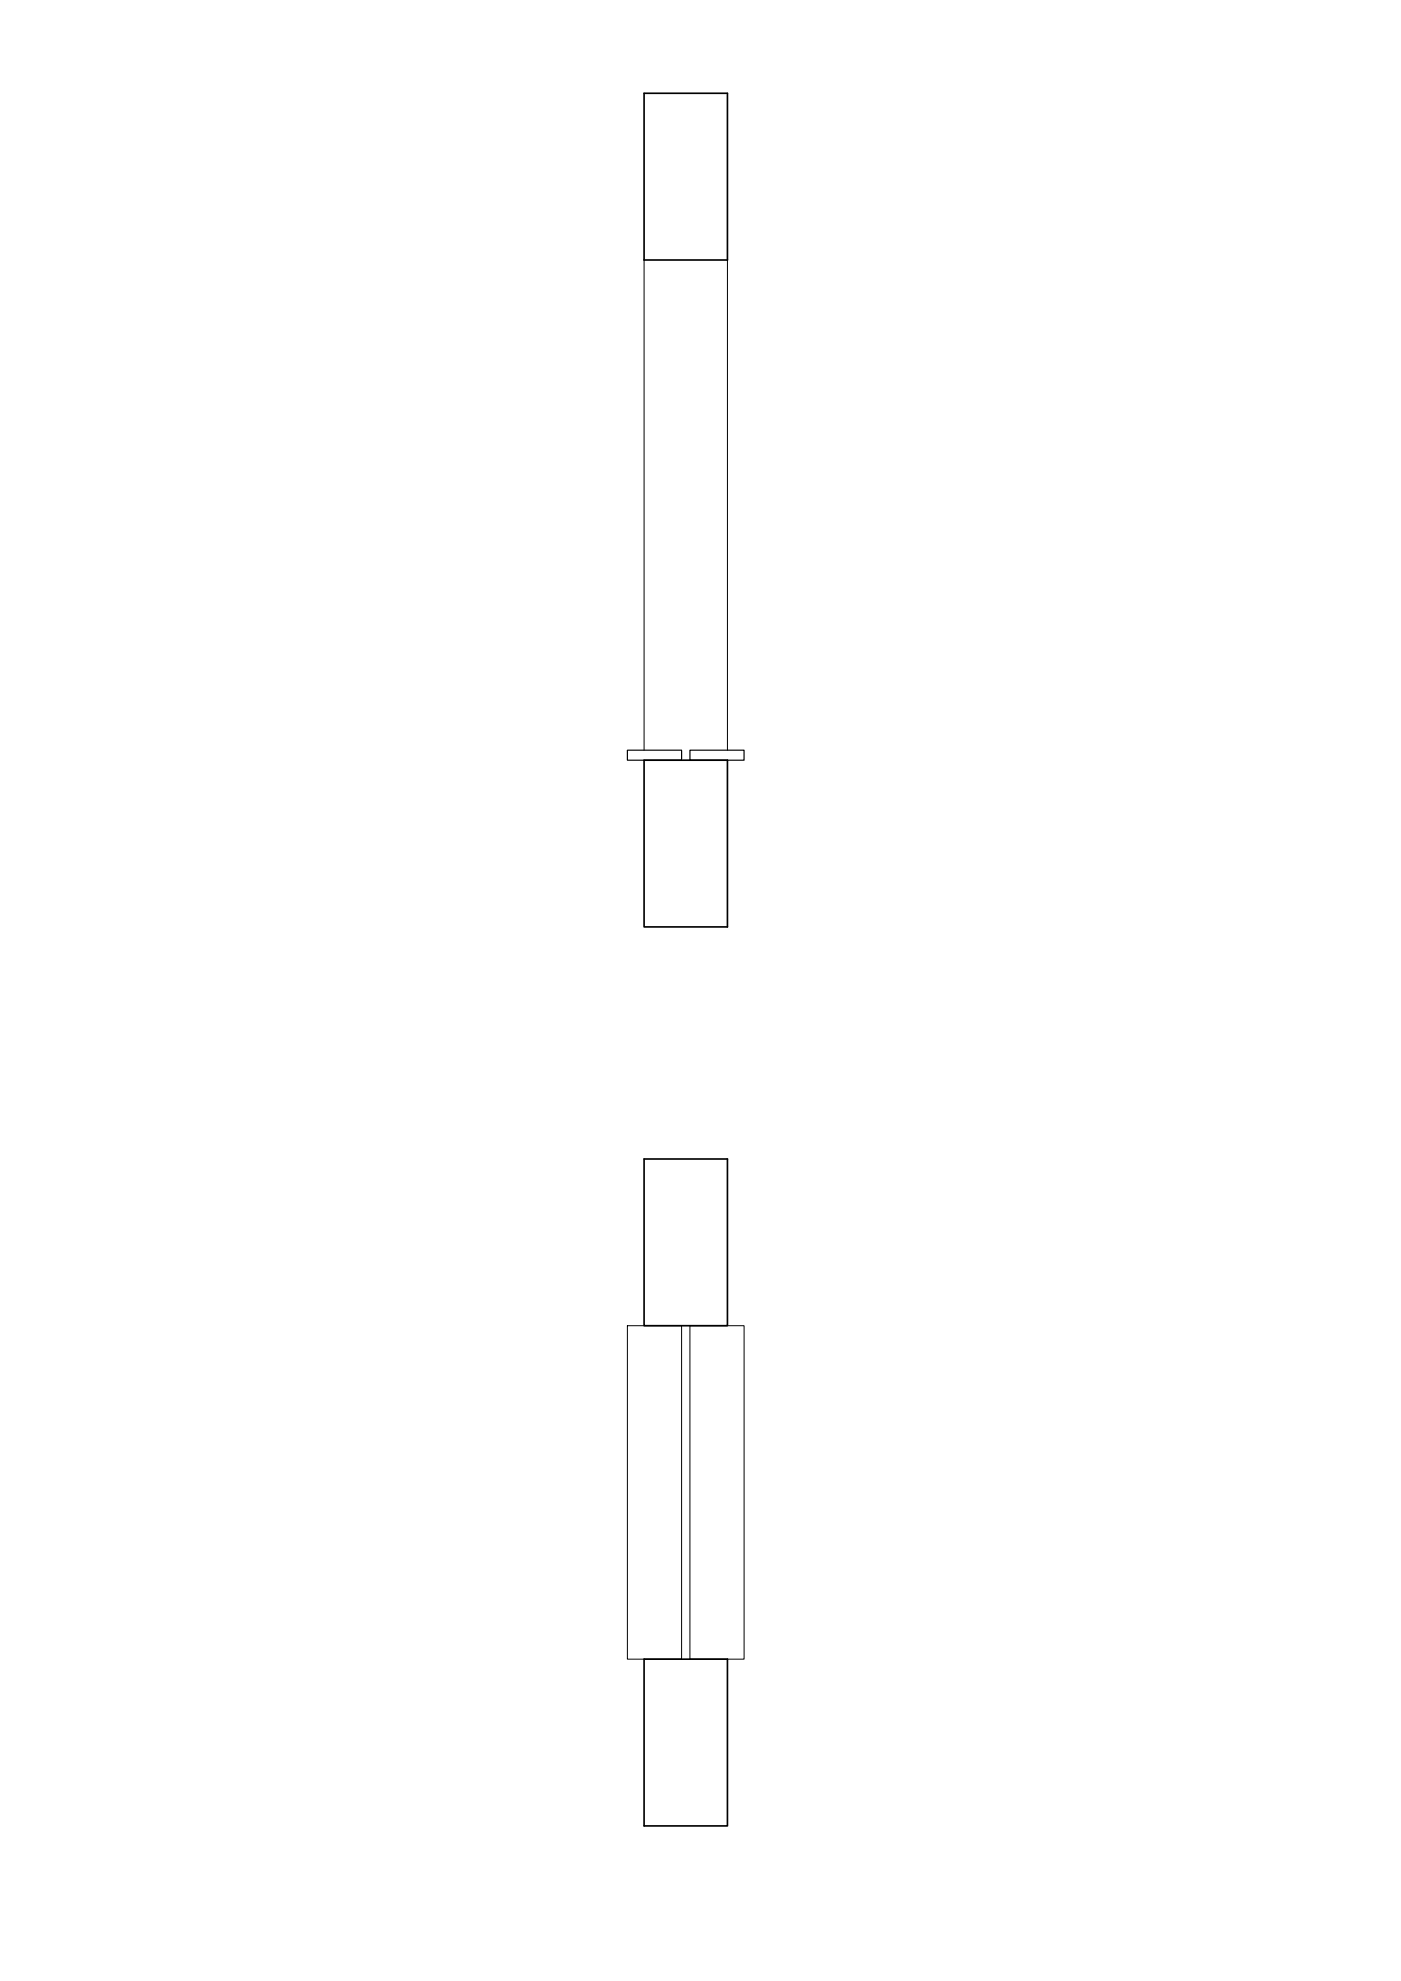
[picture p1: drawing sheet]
<svg xmlns="http://www.w3.org/2000/svg" width="420mm" height="594mm" viewBox="0 0 420 594" stroke-linecap="round" stroke-linejoin="round" font-family="sans-serif">
<!-- layer: sezioni -->
<path d="M193.2 28h25v50h-25zM193.2 228h25v50h-25zM193.2 347.6h25v50h-25zM193.2 497.6h25v50h-25z" fill="none" stroke="#000" stroke-width=".5"/>
<!-- layer: foro -->
<path d="M193.2 78v147M218.2 78v147M188.2 397.6h16.2v100h-16.2zM206.9 397.6h16.3v100h-16.3z" fill="none" stroke="#000" stroke-width=".3"/>
<!-- layer: lastre -->
<path d="M188.2 225h16.2v3h-16.2zM206.9 225h16.3v3h-16.3z" fill="none" stroke="#000" stroke-width=".35"/>
</svg>
